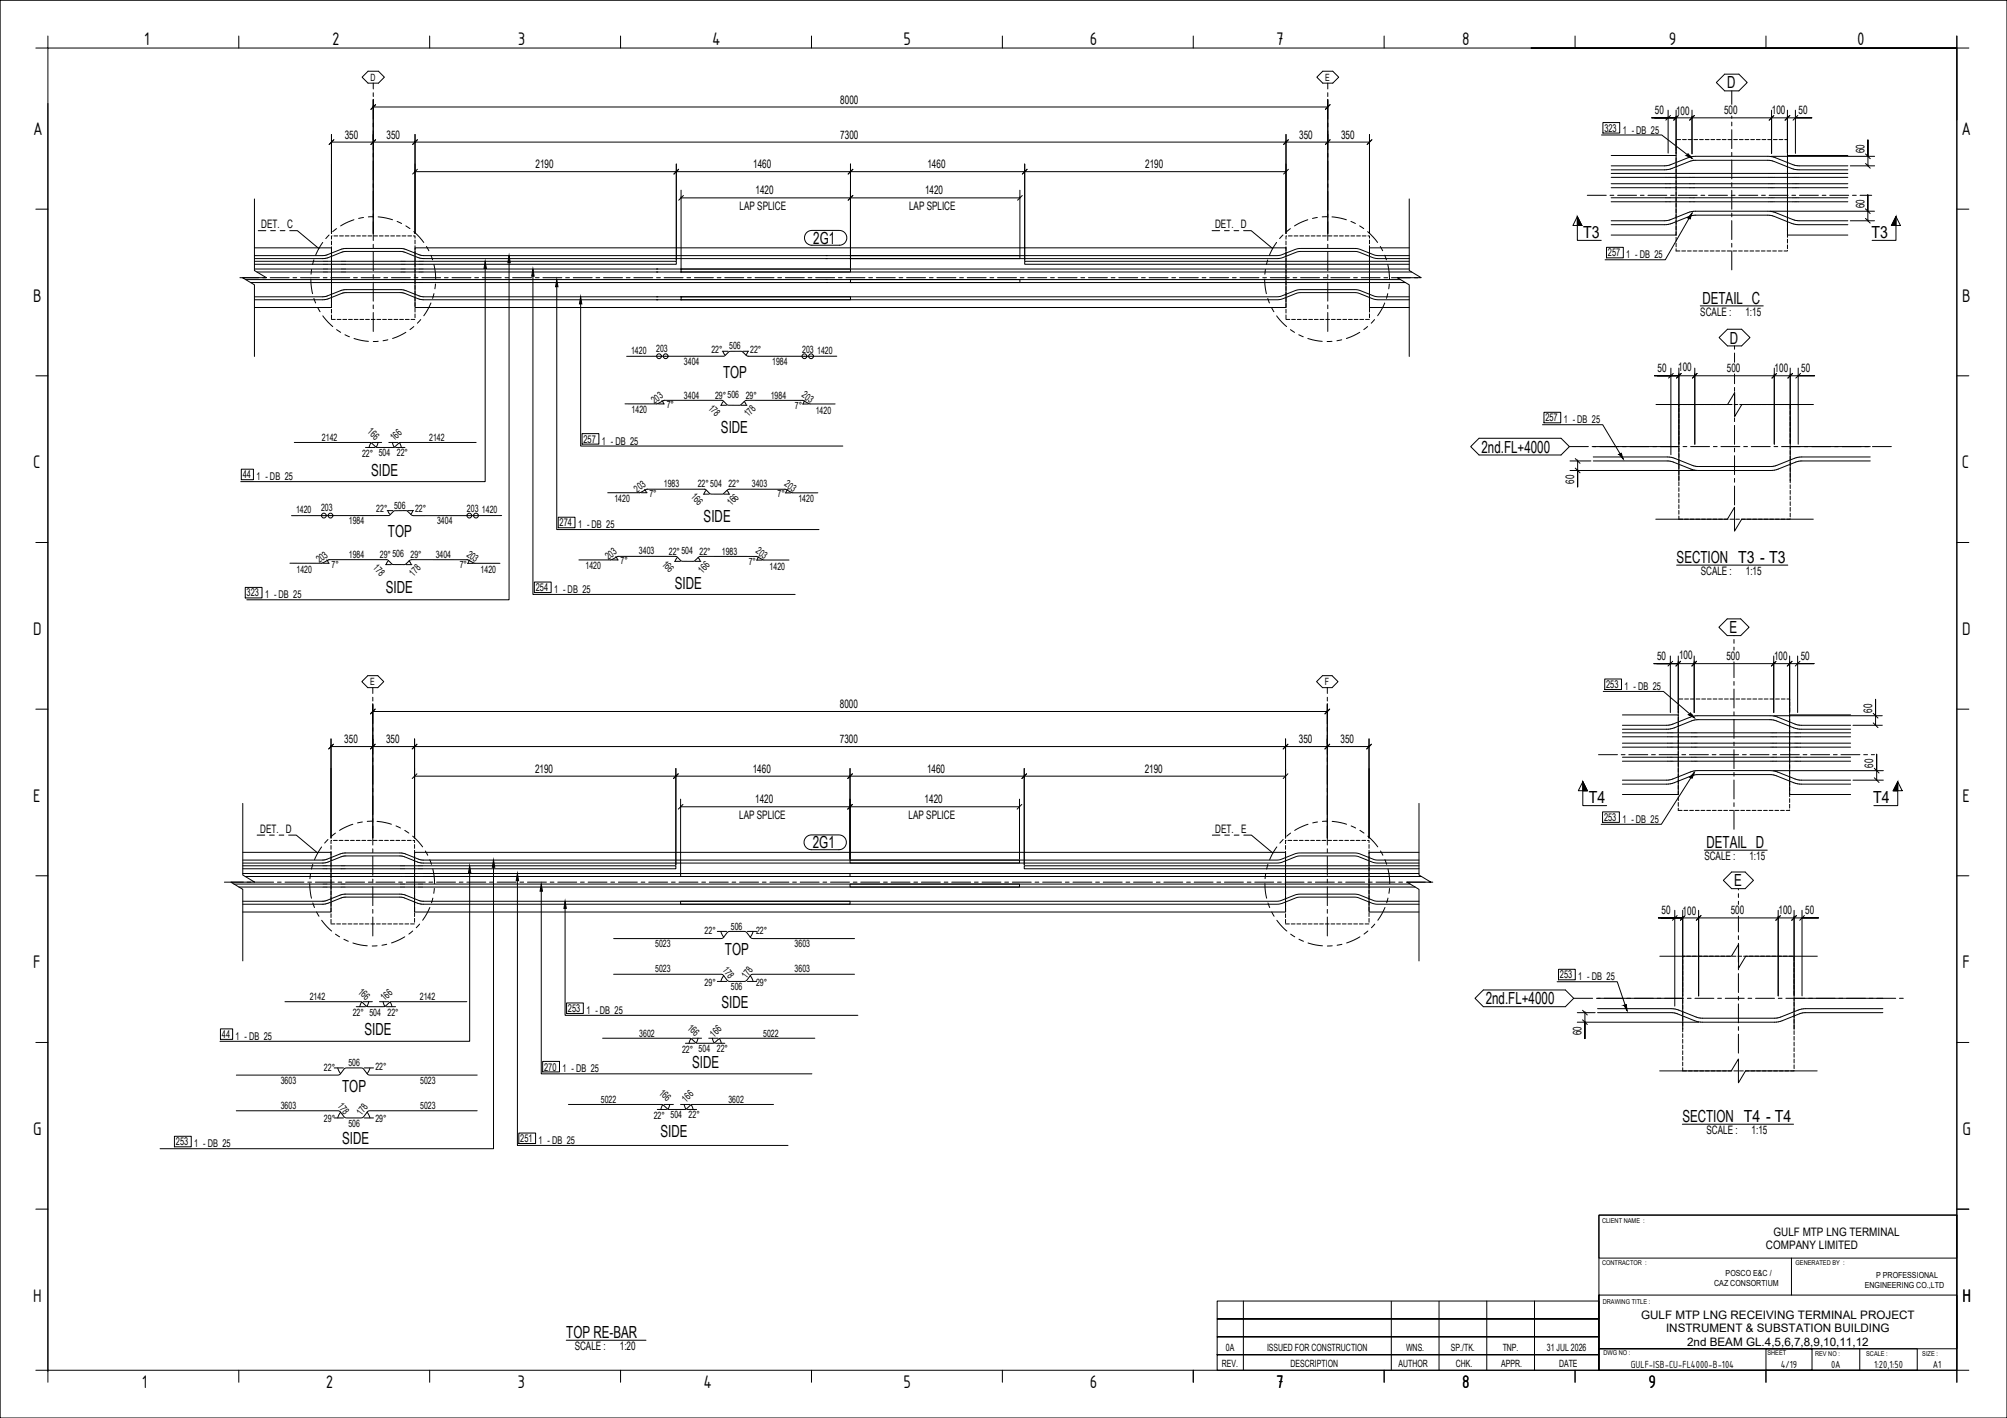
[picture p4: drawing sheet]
<svg xmlns="http://www.w3.org/2000/svg" width="841mm" height="594mm" viewBox="0 0 841 594" stroke-linecap="round" stroke-linejoin="round" font-family="sans-serif">
<defs><g id="words">
<g font-size="8.2">
<text x="60.4" y="18.9">1</text>
<text x="139.2" y="18.9">2</text>
<text x="217" y="18.9">3</text>
<text x="298.4" y="18.9">4</text>
<text x="378.6" y="18.9">5</text>
<text x="456.7" y="18.9">6</text>
<text x="534.7" y="18.9">7</text>
<text x="612.8" y="18.9">8</text>
<text x="699.3" y="18.9">9</text>
<text x="778.2" y="18.9">0</text>
<text x="13.9" y="56.6">A</text>
<text x="821.9" y="56.6">A</text>
<text x="13.9" y="126.4">B</text>
<text x="822.2" y="126.4">B</text>
<text x="13.9" y="196.2">C</text>
<text x="822" y="196.2">C</text>
<text x="13.9" y="266">D</text>
<text x="822.2" y="266">D</text>
<text x="13.9" y="335.9">E</text>
<text x="822.3" y="335.9">E</text>
<text x="13.9" y="405.7">F</text>
<text x="822.3" y="405.7">F</text>
<text x="13.9" y="475.5">G</text>
<text x="822.3" y="475.5">G</text>
<text x="13.9" y="545.3">H</text>
<text x="822.3" y="545.3">H</text>
<text x="59.5" y="581.5">1</text>
<text x="136.5" y="581.5">2</text>
<text x="216.8" y="581.5">3</text>
<text x="294.8" y="581.5">4</text>
<text x="378.6" y="581.5">5</text>
<text x="456.7" y="581.5">6</text>
<text x="534.7" y="581.6">7</text>
<text x="612.8" y="581.5">8</text>
<text x="690.8" y="581.5">9</text>
</g>
<g font-size="7">
<text x="723.7" y="37.1">D</text>
<text x="663.5" y="99.7">T3</text>
<text x="784.2" y="99.7">T3</text>
<text x="340.8" y="102.1">2G1</text>
<text x="713.4" y="127.4">DETAIL C</text>
<text x="724.9" y="143.9">D</text>
<text x="303" y="158.3">TOP</text>
<text x="302.1" y="181.5">SIDE</text>
<text x="620.8" y="189.6">2nd.FL+4000</text>
<text x="155.5" y="199.6">SIDE</text>
<text x="294.9" y="218.7">SIDE</text>
<text x="162.6" y="225.1">TOP</text>
<text x="702.6" y="236">SECTION T3 - T3</text>
<text x="161.7" y="248.2">SIDE</text>
<text x="282.8" y="246.9">SIDE</text>
<text x="724.8" y="265.3">E</text>
<text x="665.8" y="336.5">T4</text>
<text x="785" y="336.5">T4</text>
<text x="340.6" y="355.4">2G1</text>
<text x="715.1" y="355.4">DETAIL D</text>
<text x="726.7" y="371.3">E</text>
<text x="303.8" y="400.1">TOP</text>
<text x="302.4" y="422.2">SIDE</text>
<text x="622.6" y="420.7">2nd.FL+4000</text>
<text x="152.7" y="433.4">SIDE</text>
<text x="290.1" y="447.6">SIDE</text>
<text x="143.4" y="457.3">TOP</text>
<text x="705" y="470.3">SECTION T4 - T4</text>
<text x="143.4" y="479.4">SIDE</text>
<text x="276.8" y="476.4">SIDE</text>
<text x="237.3" y="560.8">TOP RE-BAR</text>
</g>
<g font-size="4.9">
<text x="352.1" y="43.4">8000</text>
<text x="693.4" y="47.9">50</text>
<text x="702.3" y="48">100</text>
<text x="722.5" y="47.9">500</text>
<text x="742.5" y="47.9">100</text>
<text x="753.7" y="47.9">50</text>
<text x="144.5" y="58.1">350</text>
<text x="162" y="58.1">350</text>
<text x="352.1" y="58.1">7300</text>
<text x="544.4" y="58.1">350</text>
<text x="561.9" y="58.1">350</text>
<text x="781.3" y="64.2" transform="rotate(-90 781.3 64.2)">60</text>
<text x="224.4" y="70.5">2190</text>
<text x="315.6" y="70.5">1460</text>
<text x="388.6" y="70.5">1460</text>
<text x="479.9" y="70.5">2190</text>
<text x="316.6" y="81.4">1420</text>
<text x="387.6" y="81.4">1420</text>
<text x="310" y="88.2">LAP SPLICE</text>
<text x="380.9" y="88.2">LAP SPLICE</text>
<text x="781.2" y="87.2" transform="rotate(-90 781.2 87.2)">60</text>
<text x="109.5" y="95.6">DET. C</text>
<text x="509.2" y="95.6">DET. D</text>
<text x="712.5" y="132.4">SCALE :</text>
<text x="731.4" y="132.4">1:15</text>
<text x="694.6" y="156">50</text>
<text x="703.3" y="155.6">100</text>
<text x="723.7" y="156">500</text>
<text x="743.7" y="156">100</text>
<text x="754.8" y="156">50</text>
<text x="659.6" y="202.7" transform="rotate(-90 659.6 202.7)">60</text>
<text x="712.7" y="241">SCALE :</text>
<text x="731.6" y="241">1:15</text>
<text x="694.4" y="276.6">50</text>
<text x="703.6" y="276.2">100</text>
<text x="723.4" y="276.6">500</text>
<text x="743.4" y="276.6">100</text>
<text x="754.6" y="276.6">50</text>
<text x="351.9" y="296.6">8000</text>
<text x="784.5" y="298.5" transform="rotate(-90 784.5 298.5)">60</text>
<text x="144.3" y="311.3">350</text>
<text x="161.8" y="311.3">350</text>
<text x="351.9" y="311.3">7300</text>
<text x="544.3" y="311.3">350</text>
<text x="561.7" y="311.3">350</text>
<text x="224.2" y="323.7">2190</text>
<text x="315.5" y="323.7">1460</text>
<text x="388.5" y="323.7">1460</text>
<text x="479.7" y="323.7">2190</text>
<text x="785" y="321.6" transform="rotate(-90 785 321.6)">60</text>
<text x="316.4" y="336.5">1420</text>
<text x="387.5" y="336.5">1420</text>
<text x="309.8" y="343.3">LAP SPLICE</text>
<text x="380.8" y="343.3">LAP SPLICE</text>
<text x="109" y="348.9">DET. D</text>
<text x="509.3" y="348.9">DET. E</text>
<text x="714.2" y="360.4">SCALE :</text>
<text x="733.1" y="360.4">1:15</text>
<text x="696.2" y="383.1">50</text>
<text x="705.1" y="383.2">100</text>
<text x="725.3" y="383.1">500</text>
<text x="745.3" y="383.1">100</text>
<text x="756.4" y="383.1">50</text>
<text x="662.7" y="433.8" transform="rotate(-90 662.7 433.8)">60</text>
<text x="715.1" y="475.2">SCALE :</text>
<text x="734" y="475.2">1:15</text>
<text x="743.2" y="517.7">GULF MTP LNG TERMINAL</text>
<text x="740" y="523.4">COMPANY LIMITED</text>
<text x="687.7" y="552.5">GULF MTP LNG RECEIVING TERMINAL PROJECT</text>
<text x="698.1" y="558.2">INSTRUMENT &amp; SUBSTATION BUILDING</text>
<text x="707" y="563.8">2nd BEAM GL.4,5,6,7,8,9,10,11,12</text>
<text x="240.8" y="565.8">SCALE :</text>
<text x="259.7" y="565.8">1:20</text>
</g>
<g font-size="4.7">
<text x="683.4" y="573.1">GULF-ISB-CU-FL4000-B-104</text>
<text x="746.2" y="573.1">4/19</text>
<text x="767.3" y="573.1">0A</text>
<text x="785.3" y="573.1">1:20,1:50</text>
<text x="809.9" y="573.1">A1</text>
</g>
<g font-size="4.5">
<text x="672.3" y="55.2">323</text>
<text x="680" y="56">1 - DB 25</text>
<text x="673.8" y="107.4">257</text>
<text x="681.5" y="108.2">1 - DB 25</text>
<text x="647.6" y="176.5">257</text>
<text x="655.3" y="177.3">1 - DB 25</text>
<text x="244.5" y="185.5">257</text>
<text x="252.2" y="186.3">1 - DB 25</text>
<text x="101.7" y="200.4">44</text>
<text x="107.5" y="201.2">1 - DB 25</text>
<text x="234.5" y="220.5">274</text>
<text x="242.2" y="221.3">1 - DB 25</text>
<text x="103.4" y="249.9">323</text>
<text x="111.1" y="250.7">1 - DB 25</text>
<text x="224.5" y="247.6">254</text>
<text x="232.2" y="248.4">1 - DB 25</text>
<text x="673" y="288.3">253</text>
<text x="680.7" y="289.1">1 - DB 25</text>
<text x="672.2" y="344">253</text>
<text x="679.8" y="344.8">1 - DB 25</text>
<text x="653.7" y="409.9">253</text>
<text x="661.4" y="410.7">1 - DB 25</text>
<text x="238" y="424">253</text>
<text x="245.7" y="424.8">1 - DB 25</text>
<text x="93" y="434.9">44</text>
<text x="98.7" y="435.7">1 - DB 25</text>
<text x="228" y="448.5">270</text>
<text x="235.7" y="449.3">1 - DB 25</text>
<text x="73.7" y="479.9">253</text>
<text x="218" y="478.5">251</text>
<text x="225.7" y="479.3">1 - DB 25</text>
<text x="81.4" y="480.7">1 - DB 25</text>
</g>
<g font-size="4.2">
<text x="155.2" y="33.8">D</text>
<text x="555.3" y="33.8">E</text>
<text x="264.5" y="148.3">1420</text>
<text x="275" y="147.4">203</text>
<text x="298.1" y="147.9">22°</text>
<text x="305.6" y="146.4">506</text>
<text x="314.4" y="147.9">22°</text>
<text x="336.1" y="147.8">203</text>
<text x="342.4" y="148.2">1420</text>
<text x="286.6" y="152.9">3404</text>
<text x="323.6" y="152.9">1984</text>
<text x="286.6" y="167.1">3404</text>
<text x="299.6" y="167">29°506</text>
<text x="312.5" y="167">29°</text>
<text x="323" y="167.1">1984</text>
<text x="335.7" y="166.1" transform="rotate(36 335.7 166.1)">203</text>
<text x="264.7" y="173.2">1420</text>
<text x="274.3" y="169.2" transform="rotate(-37 274.3 169.2)">203</text>
<text x="279.4" y="171.1">7°</text>
<text x="296.6" y="171.2" transform="rotate(47 296.6 171.2)">178</text>
<text x="333.1" y="171.1">7°</text>
<text x="341.8" y="173.2">1420</text>
<text x="313.7" y="174.9" transform="rotate(-47 313.7 174.9)">178</text>
<text x="134.9" y="184.7">2142</text>
<text x="153.8" y="181.2" transform="rotate(43 153.8 181.2)">166</text>
<text x="165.1" y="184.9" transform="rotate(-43 165.1 184.9)">166</text>
<text x="179.8" y="184.7">2142</text>
<text x="151.7" y="191.5">22° 504</text>
<text x="166.3" y="191.2">22°</text>
<text x="315.1" y="203.9">3403</text>
<text x="328.5" y="203.3" transform="rotate(36 328.5 203.3)">203</text>
<text x="267" y="206.5" transform="rotate(-37 267 206.5)">203</text>
<text x="272.1" y="208.3">7°</text>
<text x="278.2" y="204.2">1983</text>
<text x="289.3" y="208.4" transform="rotate(47 289.3 208.4)">166</text>
<text x="292.4" y="204.2">22°504</text>
<text x="305.2" y="204.2">22°</text>
<text x="325.8" y="208.4">7°</text>
<text x="124" y="215">1420</text>
<text x="134.5" y="214.2">203</text>
<text x="157.7" y="214.7">22°</text>
<text x="165.1" y="213.1">506</text>
<text x="174" y="214.6">22°</text>
<text x="195.7" y="214.5">203</text>
<text x="202" y="215">1420</text>
<text x="257.5" y="210.4">1420</text>
<text x="306.5" y="212.1" transform="rotate(-47 306.5 212.1)">166</text>
<text x="334.6" y="210.5">1420</text>
<text x="146.2" y="219.7">1984</text>
<text x="183.2" y="219.7">3404</text>
<text x="146.2" y="233.9">1984</text>
<text x="159.2" y="233.8">29°506</text>
<text x="172" y="233.8">29°</text>
<text x="182.6" y="233.9">3404</text>
<text x="195.3" y="232.8" transform="rotate(36 195.3 232.8)">203</text>
<text x="267.7" y="232">3403</text>
<text x="280.3" y="232.4">22°504</text>
<text x="293.1" y="232.4">22°</text>
<text x="302.5" y="232.4">1983</text>
<text x="316.4" y="231.5" transform="rotate(36 316.4 231.5)">203</text>
<text x="124.3" y="240">1420</text>
<text x="133.8" y="236" transform="rotate(-37 133.8 236)">203</text>
<text x="139" y="237.9">7°</text>
<text x="156.1" y="237.9" transform="rotate(47 156.1 237.9)">178</text>
<text x="192.6" y="237.9">7°</text>
<text x="245.4" y="238.6">1420</text>
<text x="254.9" y="234.6" transform="rotate(-37 254.9 234.6)">203</text>
<text x="260.1" y="236.5">7°</text>
<text x="277.2" y="236.6" transform="rotate(47 277.2 236.6)">166</text>
<text x="313.8" y="236.5">7°</text>
<text x="322.5" y="238.6">1420</text>
<text x="173.3" y="241.7" transform="rotate(-47 173.3 241.7)">178</text>
<text x="201.4" y="240">1420</text>
<text x="294.4" y="240.3" transform="rotate(-47 294.4 240.3)">166</text>
<text x="155.1" y="287.1">E</text>
<text x="555.2" y="287.1">F</text>
<text x="306.3" y="389.5">506</text>
<text x="295.3" y="391.3">22°</text>
<text x="316.8" y="391.3">22°</text>
<text x="274.6" y="396.9">5023</text>
<text x="333" y="396.9">3603</text>
<text x="274.6" y="407.4">5023</text>
<text x="302.6" y="406.5" transform="rotate(53 302.6 406.5)">178</text>
<text x="333" y="407.4">3603</text>
<text x="295.3" y="413.1">29°</text>
<text x="312.8" y="410" transform="rotate(-53 312.8 410)">178</text>
<text x="316.8" y="413">29°</text>
<text x="129.8" y="419">2142</text>
<text x="149.8" y="415.8" transform="rotate(43 149.8 415.8)">166</text>
<text x="161.2" y="419.6" transform="rotate(-43 161.2 419.6)">166</text>
<text x="175.9" y="419">2142</text>
<text x="306.3" y="414.8">506</text>
<text x="147.8" y="425.8">22° 504</text>
<text x="162.4" y="425.5">22°</text>
<text x="287.8" y="431" transform="rotate(43 287.8 431)">166</text>
<text x="267.9" y="434.3">3602</text>
<text x="299.2" y="434.8" transform="rotate(-43 299.2 434.8)">166</text>
<text x="319.8" y="434.3">5022</text>
<text x="285.8" y="441.1">22° 504</text>
<text x="300.4" y="440.8">22°</text>
<text x="135.8" y="448.5">22°</text>
<text x="146" y="446.7">506</text>
<text x="157.3" y="448.5">22°</text>
<text x="117.7" y="454.1">3603</text>
<text x="176.1" y="454.1">5023</text>
<text x="251.8" y="462">5022</text>
<text x="276" y="458.3" transform="rotate(43 276 458.3)">166</text>
<text x="287.3" y="462" transform="rotate(-43 287.3 462)">166</text>
<text x="305.3" y="462">3602</text>
<text x="117.7" y="464.6">3603</text>
<text x="141.3" y="463.2" transform="rotate(53 141.3 463.2)">178</text>
<text x="151.5" y="467.7" transform="rotate(-53 151.5 467.7)">178</text>
<text x="176.1" y="464.6">5023</text>
<text x="135.8" y="470.2">29°</text>
<text x="146" y="472">506</text>
<text x="157.3" y="470.3">29°</text>
<text x="274" y="468.8">22° 504</text>
<text x="288.6" y="468.5">22°</text>
<text x="513.7" y="566.1">0A</text>
<text x="530.9" y="566.1">ISSUED FOR CONSTRUCTION</text>
<text x="589.2" y="566.1">WNS.</text>
<text x="608" y="566.1">SP./TK.</text>
<text x="629.7" y="566.1">TNP.</text>
<text x="648.2" y="566.1">31 JUL 2026</text>
<text x="512" y="572.6">REV.</text>
<text x="540.8" y="572.6">DESCRIPTION</text>
<text x="586" y="572.6">AUTHOR</text>
<text x="610" y="572.6">CHK.</text>
<text x="629" y="572.6">APPR.</text>
<text x="653.3" y="572.6">DATE</text>
</g>
<g font-size="3.5">
<text x="718.3" y="538.8">CAZ CONSORTIUM</text>
<text x="723.1" y="534.8">POSCO E&amp;C /</text>
<text x="781.4" y="539.5">ENGINEERING CO.,LTD</text>
<text x="786.2" y="535.5">P PROFESSIONAL</text>
</g>
<g font-size="2.8">
<text x="671.3" y="512.4">CLIENT NAME :</text>
<text x="671.3" y="530">CONTRACTOR :</text>
<text x="752.4" y="530">GENERATED BY :</text>
<text x="671.6" y="546.4">DRAWING TITLE :</text>
<text x="671.9" y="567.9">DWG NO :</text>
<text x="740.6" y="567.6">SHEET</text>
<text x="760.6" y="568">REV NO :</text>
<text x="782" y="568.1">SCALE :</text>
<text x="805.5" y="568.3">SIZE :</text>
</g>
</g></defs>
<!-- layer: S-GRID -->
<g fill="none" stroke="#000" stroke-width=".42">
<path d="M151.7 32.3l2.5-2.5h4.4l2.5 2.5-2.5 2.5h-4.4zM156.4 34.8v2.5M156.4 38.9v1.5M551.8 32.3l2.5-2.5h4.2l2.5 2.5-2.5 2.5h-4.2zM556.4 34.8v2.5M556.4 38.9v1.5M722.7 31.1h6l3.5 3.5-3.5 3.5h-6l-3.5-3.5zM725.7 38.1v5.6M156.4 42v8M156.4 51.6v1.5M156.4 54.7v8M556.4 42v8"/>
<path d="M556.4 51.6v1.5M556.4 54.7v8M725.7 48.6v1M725.7 51.2v1.5M725.7 54.3v8M156.4 64.3v1.5M156.4 67.4v8M156.4 77v1.5M556.4 64.3v1.5M556.4 67.4v8M556.4 77v1.5M725.7 63.9v1.5"/>
<path d="M725.7 67v8M725.7 76.6v1.5M725.7 79.7v8M156.4 80.1v8M156.4 89.7v1.5M156.4 92.8v8M556.4 80.1v8M556.4 89.7v1.5M556.4 92.8v8M665.1 81.8h8M674.7 81.8h1.6M677.8 81.8h8"/>
<path d="M687.4 81.8h1.6M690.5 81.8h8M700.1 81.8h1.6M703.2 81.8h8M712.8 81.8h1.6M715.9 81.8h8M725.5 81.8h1.6M725.7 89.3v1.5M725.7 92.4v8M728.6 81.8h8M738.2 81.8h1.6M741.3 81.8h8"/>
<path d="M750.9 81.8h1.6M754 81.8h8M763.6 81.8h1.6M766.7 81.8h8M776.3 81.8h1.6M779.4 81.8h4.9M100.5 116.3h8M110.1 116.3h1.5M113.2 116.3h8M122.8 116.3h1.5M125.9 116.3h8M135.5 116.3h1.5"/>
<path d="M138.6 116.3h8M148.2 116.3h1.5M151.3 116.3h8M156.4 102.4v1.5M156.4 105.5v8M156.4 115.1v1.5M156.4 118.2v8M160.9 116.3h1.5M164 116.3h7.9M173.5 116.3h1.6M176.7 116.3h7.9M186.2 116.3h1.6"/>
<path d="M189.4 116.3h7.9M198.9 116.3h1.6M202.1 116.3h7.9M211.6 116.3h1.6M214.8 116.3h7.9M224.3 116.3h1.6M227.5 116.3h7.9M237 116.3h1.6M240.2 116.3h7.9M249.7 116.3h1.6M252.9 116.3h7.9M262.4 116.3h1.6"/>
<path d="M265.6 116.3h7.9M275.1 116.3h1.6M278.3 116.3h7.9M287.8 116.3h1.6M291 116.3h7.9M300.5 116.3h1.6M303.7 116.3h7.9M313.2 116.3h1.6M316.4 116.3h7.9M325.9 116.3h1.6M329.1 116.3h7.9M338.6 116.3h1.6"/>
<path d="M341.8 116.3h7.9M351.3 116.3h1.6M354.5 116.3h7.9M364 116.3h1.6M367.2 116.3h7.9M376.7 116.3h1.6M379.9 116.3h7.9M389.4 116.3h1.6M392.6 116.3h7.9M402.1 116.3h1.6M405.3 116.3h7.9M414.8 116.3h1.6"/>
<path d="M418 116.3h7.9M427.5 116.3h1.6M430.7 116.3h7.9M440.2 116.3h1.6M443.4 116.3h7.9M452.9 116.3h1.6M456.1 116.3h7.9M465.6 116.3h1.6M468.8 116.3h7.9M478.3 116.3h1.6M481.5 116.3h7.9M491 116.3h1.6"/>
<path d="M494.2 116.3h7.9M503.7 116.3h1.6M506.9 116.3h7.9M516.4 116.3h1.6M519.6 116.3h7.9M529.1 116.3h1.6M532.3 116.3h7.9M541.8 116.3h1.6M545 116.3h7.9M554.5 116.3h1.6M556.4 102.4v1.5M556.4 105.5v8"/>
<path d="M556.4 115.1v1.5M556.4 118.2v8M557.7 116.3h7.9M567.2 116.3h1.6M570.4 116.3h7.9M579.9 116.3h1.6M583.1 116.3h7.9M592.6 116.3h1.6M725.7 102v1.5M725.7 105.1v8M156.4 127.8v1.5M156.4 130.9v8"/>
<path d="M556.4 127.8v1.5M556.4 130.9v8M720.4 141.4l3.5-3.5h5.9l3.5 3.5-3.5 3.5h-5.9zM726.8 144.9v1.4M726.8 147.9v3.9M726.8 156.7v4.1M726.8 162.3v1.6M726.8 165.5v8M726.8 175v1.6M726.8 178.2v8M616.3 187.1l3.5-3.5h34.3l3.6 3.5-3.6 3.5h-34.3zM657.7 187.1h7.9"/>
<path d="M667.2 187.1h1.6M670.4 187.1h7.9M679.9 187.1h1.6M683.1 187.1h7.9M692.6 187.1h1.6M695.8 187.1h7.9M705.3 187.1h1.6M708.5 187.1h7.9M718 187.1h1.6M721.2 187.1h7.9M726.8 187.7v1.6M726.8 190.9v8"/>
<path d="M730.7 187.1h1.6M733.9 187.1h7.9M743.4 187.1h1.6M746.6 187.1h7.9M756.1 187.1h1.5M759.2 187.1h8M768.8 187.1h1.5M771.9 187.1h8M781.5 187.1h1.5M784.6 187.1h8M726.8 200.4v1.6M726.8 203.6v8"/>
<path d="M723.8 259.3h5.6l3.5 3.5-3.5 3.5h-5.6l-3.5-3.5zM726.6 266.3h.1M726.6 267.9v1.6M726.6 271.1v1.3M726.6 277.3v6.6M151.6 285.6l2.5-2.5h4.2l2.5 2.5-2.5 2.5h-4.2zM156.2 288.1v2.4M156.2 292.1v1.6M156.2 295.3v7.9M551.7 285.6l2.5-2.5h4l2.5 2.5-2.5 2.5h-4zM556.2 288.1v2.4M556.2 292.1v1.6"/>
<path d="M556.2 295.3v7.9M726.6 285.5v1.6M726.6 288.7v7.9M726.6 298.2v1.6M156.2 304.8v1.6M156.2 308v7.9M156.2 317.5v1.6M556.2 304.8v1.6M556.2 308v7.9M556.2 317.5v1.6M669.8 316.2h8M679.4 316.2h1.6"/>
<path d="M682.5 316.2h8M692.1 316.2h1.6M695.2 316.2h8M704.8 316.2h1.6M707.9 316.2h8M717.5 316.2h1.6M720.6 316.2h8M726.6 301.4v7.9M726.6 310.9v1.6M726.6 314.1v7.9M730.2 316.2h1.6M733.3 316.2h8"/>
<path d="M742.9 316.2h1.6M746 316.2h8M755.6 316.2h1.6M758.7 316.2h8M768.3 316.2h1.6M771.4 316.2h8M781 316.2h1.6M784.1 316.2h1.4M156.2 320.7v7.9M156.2 330.2v1.6M156.2 333.4v7.9M556.2 320.7v7.9"/>
<path d="M556.2 330.2v1.6M556.2 333.4v7.9M726.6 323.6v1.6M726.6 326.8v7.9M726.6 336.3v1.6M726.6 339.5v7.9M156.2 342.9v1.6M156.2 346.1v7.9M156.2 355.6v1.6M156.2 358.8v7.9M556.2 342.9v1.6M556.2 346.1v7.9"/>
<path d="M556.2 355.6v1.6M556.2 358.8v7.9M94 369.6h8M103.6 369.6h1.5M106.7 369.6h8M116.3 369.6h1.5M119.4 369.6h8M129 369.6h1.5M132.1 369.6h8M141.7 369.6h1.5M144.8 369.6h8M154.4 369.6h1.5"/>
<path d="M156.2 368.3v1.6M156.2 371.5v7.9M157.5 369.6h8M167.1 369.6h1.5M170.2 369.6h8M179.8 369.6h1.5M182.9 369.6h8M192.5 369.6h1.5M195.6 369.6h8M205.2 369.6h1.5M208.3 369.6h8M217.9 369.6h1.5"/>
<path d="M221 369.6h8M230.6 369.6h1.5M233.7 369.6h8M243.3 369.6h1.5M246.4 369.6h8M256 369.6h1.5M259.1 369.6h8M268.7 369.6h1.5M271.8 369.6h8M281.4 369.6h1.5M284.5 369.6h8M294.1 369.6h1.5"/>
<path d="M297.2 369.6h8M306.8 369.6h1.5M309.9 369.6h8M319.5 369.6h1.5M322.6 369.6h8M332.2 369.6h1.5M335.3 369.6h8M344.9 369.6h1.5M348 369.6h8M357.6 369.6h1.5M360.7 369.6h7.9M370.2 369.6h1.6"/>
<path d="M373.4 369.6h7.9M382.9 369.6h1.6M386.1 369.6h7.9M395.6 369.6h1.6M398.8 369.6h7.9M408.3 369.6h1.6M411.5 369.6h7.9M421 369.6h1.6M424.2 369.6h7.9M433.7 369.6h1.6M436.9 369.6h7.9M446.4 369.6h1.6"/>
<path d="M449.6 369.6h7.9M459.1 369.6h1.6M462.3 369.6h7.9M471.8 369.6h1.6M475 369.6h7.9M484.5 369.6h1.6M487.7 369.6h7.9M497.2 369.6h1.6M500.4 369.6h7.9M509.9 369.6h1.6M513.1 369.6h7.9M522.6 369.6h1.6"/>
<path d="M525.8 369.6h7.9M535.3 369.6h1.6M538.5 369.6h7.9M548 369.6h1.6M551.2 369.6h7.9M556.2 368.3v1.6M556.2 371.5v7.9M560.7 369.6h1.6M563.9 369.6h7.9M573.4 369.6h1.6M576.6 369.6h7.9M586.1 369.6h1.6"/>
<path d="M589.3 369.6h7.9M598.8 369.6h1.6M722.2 368.8l3.4-3.5h5.7l3.5 3.5-3.5 3.5h-5.7zM728.5 372.3v.5M728.5 374.4v1.6M728.5 377.6v1.3M156.2 381v1.6M156.2 384.2v7.9M556.2 381v1.6M556.2 384.2v7.9M728.5 383.8v6.6M728.5 392v1.6"/>
<path d="M728.5 395.2v7.9M618.1 418.2l3.5-3.4h34.4l3.5 3.4-3.5 3.6h-34.4zM659.5 418.2h7.9M669 418.2h1.6M672.2 418.2h7.9M681.7 418.2h1.6M684.9 418.2h7.9M694.4 418.2h1.6M697.6 418.2h7.9M707.1 418.2h1.6M710.3 418.2h7.9M719.8 418.2h1.6"/>
<path d="M723 418.2h7.9M728.5 404.7v1.6M728.5 407.9v7.9M728.5 417.4v1.6M732.5 418.2h1.6M735.7 418.2h7.9M745.2 418.2h1.6M748.4 418.2h7.9M757.9 418.2h1.6M761.1 418.2h7.9M770.6 418.2h1.6M773.8 418.2h7.9"/>
<path d="M783.3 418.2h1.6M786.5 418.2h7.9M796 418.2h1.6M728.5 420.6v7.9M728.5 430.1v1.6M728.5 433.3v7.9"/>
</g>
<!-- layer: Part -->
<g fill="none" stroke="#000" stroke-width=".42">
<path d="M675.2 65.1h27.2v33.4h-27.2M774.3 65.1h-25.3v33.4h25.3M106.6 83.3v30l5 3h-10l5 3v30M590.5 83.3v30l5.1 3h-10.1l5 3v30M106.6 103.8h32.3v25h-32.3M173.9 103.8h365v25h-365zM590.5 103.8h-16.6v25h16.6M693.9 169.5h30l3-5v10l3-5h30M667.6 187.1h35.9v14.4M783.7 187.1h-33.5v14.4M693.9 217.5h29.9l3-5v10l3.1-5h29.9M679.9 299.5h23.4v33.4h-23.4"/>
<path d="M775.5 299.5h-25.6v33.4h25.6M101.7 336.6v30l5 3h-10l5 3v30M594.6 336.6v30l5 3h-10l5 3v30M101.7 357.1h37v25h-37M173.7 357.1h365v25h-365zM594.6 357.1h-20.9v25h20.9M669.4 418.2h35.7v13M695.5 400.6h30l3-5v10l3-5h30M789 418.2h-37.2v13M695.5 448.7h30l3-5v10l3-5h30"/>
</g>
<!-- layer: ReinforcingBar -->
<g fill="none" stroke="#000" stroke-width=".42">
<path d="M675.2 69.5l23-.1 1.9-.4 8-3.2 2.5-.3h31l1.7 .3 8 3.2 1.9 .4 21.1 .1M675.2 71.2l23.1-.1 2.3-.5 8-3.2 2-.2h30.9l1.9 .4 8.1 3.2 1.6 .3 21.2 .1M675.2 77h99.1M675.2 78.6h99.1M675.2 72.7h99.1M675.2 74.3h99.1M675.2 92.5l23-.1 1.9-.4 8-3.2 2.5-.3h31l1.7 .3 8 3.2 1.9 .4 21.1 .1M675.2 94.1h23.1l2.3-.5 8-3.2 2-.3 30.9 .1 1.9 .4 7.3 3 2.4 .5h21.2M675.2 82.9h99.1M675.2 84.5h99.1M103 117.1h324.4v1.3h-322.4M106.6 107.1h28.6l1.5-.2 6.5-2.6 1.8-.2h23.4l7.7 2.8 1.5 .2h249.8v1.2h-249.8l-1.9-.2-7.4-2.7-23.2-.1-2 .4-5.5 2.2-1.7 .4h-29.3"/>
<path d="M106.6 112.7h249.8v1.3h-248.7M106.6 109.5h176.8v1.2h-176.8M586.9 117.1h-230.5v1.3h232.5M590.5 107.1l-14-.1-6.9-2.7-1.9-.2h-23.3l-7.7 2.8-1.5 .2h-178.8v1.2h178.8l1.8-.2 7.5-2.7 23.2-.1 2 .4 5.5 2.2 1.7 .4h13.6M590.5 112.7h-305.1v1.3h306.2M590.5 109.5h-161.1v1.2h161.1M106.6 124.3h28.6l1.5-.2 6.5-2.5 1.8-.3 23.4 .1 7.7 2.7 1.5 .2h178.8v1.3h-178.8l-1.9-.3-7.4-2.7h-23.2l-1.5 .2-6 2.4-1.7 .4h-29.3M590.5 124.3l-14-.1-6.9-2.6-1.9-.3-23.3 .1-7.7 2.7-1.5 .2h-249.8v1.3h249.8l1.8-.3 7.5-2.7h23.2l1.5 .2 6 2.4 1.7 .4h13.6M667.6 191.4l31.9 .1 2.3 .5 7.9 3.2 2 .2h31l1.9-.4 8-3.2 1.6-.3 29.5-.1M667.6 193.1h31.7l1.9 .5 8.1 3.2 2.4 .3h31.1l1.6-.3 8.1-3.2 1.9-.5h29.3M679.9 303.9l19.2-.1 1.9-.4 8-3.2 2.5-.3h31.1l1.6 .3 8 3.2 1.9 .4 21.4 .1M679.9 305.5h19.3l2.4-.6 7.9-3.1 2-.3 30.9 .1 1.9 .4 7.4 2.9 2.3 .6h21.5"/>
<path d="M679.9 311.4h95.6M679.9 313h95.6M679.9 317.2h95.6M679.9 318.9h95.6M679.9 307h95.6M679.9 308.7h95.6M679.9 326.8h19.2l1.9-.4 8-3.2 2.5-.4 31.1 .1 1.6 .3 8 3.2 1.9 .4h21.4M679.9 328.5h19.3l2.4-.6 7.9-3.1 2-.3h30.9l1.9 .5 8.1 3.2 1.6 .3h21.5M98.1 370.4h329.1v1.2h-327.1M101.7 377.6h33.9l7.5-2.8 1.8-.2h23.3l7.7 2.8 1.5 .2h178.8v1.2h-178.8l-2.4-.4-6.9-2.5-23.2-.1-1.5 .2-6 2.4-1.7 .4h-34M101.7 360.3h33.9l7.5-2.7 1.8-.3 23.3 .1 7.7 2.7 1.5 .2h249.8v1.3h-249.8l-1.9-.2-7.4-2.8h-23.2l-1.5 .2-6 2.4-1.7 .4h-34M101.7 366h254.5v1.2h-253.4"/>
<path d="M101.7 362.7h181.5v1.3h-181.5M590.9 370.4h-234.7v1.2h236.8M594.6 377.6h-17.8l-7.4-2.8-1.8-.2h-23.4l-7.7 2.8-1.5 .2h-249.8v1.2h249.9l2.3-.4 7-2.5 23.1-.1 1.5 .2 6 2.4 1.7 .4h17.9M594.6 366h-309.4v1.2h310.5M594.6 362.7h-165.4v1.3h165.4M594.6 360.3h-17.8l-7.4-2.7-1.8-.3-23.4 .1-7.7 2.7-1.5 .2h-178.8v1.3h178.9l1.8-.2 7.5-2.8h23.1l1.5 .2 6 2.4 1.7 .4h17.9M669.4 422.6h31.7l2.3 .6 8 3.1 2 .3 30.9-.1 1.9-.4 8-3.2 1.6-.3h33.2M669.4 424.3h31.5l1.9 .4 8.1 3.2 2.4 .4 31.1-.1 1.6-.3 8.1-3.2 1.9-.4h33"/>
</g>
<!-- layer: GraphicObject -->
<g fill="none" stroke="#000" stroke-width=".42">
<path d="M702.4 59v1.6M702.7 58.5h1.5M705 58.5h1.6M707.4 58.5h1.6M709.8 58.5h1.6M712.2 58.5h1.6M714.6 58.5h1.6M716.9 58.5h1.6M719.3 58.5h1.6M721.7 58.5h1.6M724.1 58.5h1.6M726.5 58.5h1.6"/>
<path d="M728.9 58.5h1.5M731.2 58.5h1.6M733.6 58.5h1.6M736 58.5h1.6M738.4 58.5h1.6M740.8 58.5h1.5M743.1 58.5h1.6M745.5 58.5h1.6M747.9 58.5h1.1v.4M749 59.7v1.6M702.4 61.4v1.5M702.4 63.7v1.6"/>
<path d="M702.4 66.1v1.6M702.4 68.5v1.6M702.4 70.9v1.6M702.4 73.3v1.6M702.4 75.6v1.6M702.4 78v1.6M749 62.1v1.6M749 64.5v1.6M749 66.9v1.6M749 69.3v1.6M749 71.6v1.6M749 74v1.6"/>
<path d="M749 76.4v1.6M749 78.8v1.6M139.1 98.8h-.2v1.4M139.9 98.8h1.6M142.3 98.8h1.6M144.7 98.8h1.6M147.1 98.8h1.6M149.4 98.8h1.6M151.8 98.8h1.6M154.2 98.8h1.6M156.6 98.8h1.6M159 98.8h1.6"/>
<path d="M161.4 98.8h1.5M163.7 98.8h1.6M166.1 98.8h1.6M168.5 98.8h1.6M170.9 98.8h1.6M173.3 98.8h.6v1M539.1 98.8h-.2v1.4M539.9 98.8h1.6M542.3 98.8h1.6M544.7 98.8h1.6M547.1 98.8h1.5M549.4 98.8h1.6"/>
<path d="M551.8 98.8h1.6M554.2 98.8h1.6M556.6 98.8h1.6M559 98.8h1.5M561.3 98.8h1.6M563.7 98.8h1.6M566.1 98.8h1.6M568.5 98.8h1.6M570.9 98.8h1.5M573.2 98.8h.7v1M702.4 80.4v1.6M702.4 82.8v1.6"/>
<path d="M702.4 85.2v1.6M702.4 87.6v1.5M702.4 89.9v1.6M702.4 92.3v1.6M702.4 94.7v1.6M702.4 97.1v1.6M702.4 99.5v1.5M749 81.2v1.6M749 83.6v1.5M749 85.9v1.6M749 88.3v1.6M749 90.7v1.6"/>
<path d="M749 93.1v1.6M749 95.5v1.5M749 97.8v1.6M138.9 101v1.6M138.9 103.4v1.6M138.9 105.8v1.6M138.9 108.1v1.6M138.9 110.5v1.6M138.9 112.9v1.6M138.9 115.3v1.6M138.9 117.7v1.5M173.9 100.6v1.6"/>
<path d="M173.9 102.9v1.6M173.9 105.3v1.6M173.9 107.7v1.6M173.9 110.1v1.6M173.9 112.5v1.6M173.9 114.9v1.6M173.9 117.2v1.6M173.9 119.6v1.6M538.9 101v1.6M538.9 103.4v1.6M538.9 105.8v1.6M538.9 108.1v1.6"/>
<path d="M538.9 110.5v1.6M538.9 112.9v1.6M538.9 115.3v1.6M538.9 117.7v1.5M573.9 100.6v1.6M573.9 102.9v1.6M573.9 105.3v1.6M573.9 107.7v1.6M573.9 110.1v1.6M573.9 112.5v1.6M573.9 114.9v1.6M573.9 117.2v1.6"/>
<path d="M573.9 119.6v1.6M702.4 104.2v.9h1.5M702.4 101.8v1.6M704.7 105.1h1.6M707.1 105.1h1.6M709.5 105.1h1.6M711.9 105.1h1.6M714.3 105.1h1.5M716.6 105.1h1.6M719 105.1h1.6M721.4 105.1h1.6M723.8 105.1h1.6"/>
<path d="M726.2 105.1h1.6M728.5 105.1h1.6M730.9 105.1h1.6M733.3 105.1h1.6M735.7 105.1h1.6M738.1 105.1h1.6M740.5 105.1h1.5M742.8 105.1h1.6M745.2 105.1h1.6M749 105l-1.4 .1M749 100.2v1.6M749 102.6v1.6"/>
<path d="M138.9 133.8h1.6M138.9 120.1v1.5M138.9 122.4v1.6M138.9 124.8v1.6M138.9 127.2v1.6M138.9 129.6v1.6M138.9 131.9v1.6M141.3 133.8h1.6M143.7 133.8h1.6M146.1 133.8h1.5M148.4 133.8h1.6M150.8 133.8h1.6"/>
<path d="M153.2 133.8h1.6M155.6 133.8h1.6M158 133.8h1.5M160.3 133.8h1.6M162.7 133.8h1.6M165.1 133.8h1.6M167.5 133.8h1.6M169.9 133.8h1.6M172.2 133.8h1.6M173.9 122v1.6M173.9 124.4v1.6M173.9 126.8v1.5"/>
<path d="M173.9 129.2v1.5M173.9 131.5v1.6M538.9 133.8h1.6M538.9 120.1v1.5M538.9 122.4v1.6M538.9 124.8v1.6M538.9 127.2v1.6M538.9 129.6v1.6M538.9 131.9v1.6M541.3 133.8h1.5M543.7 133.8h1.5M546 133.8h1.6"/>
<path d="M548.4 133.8h1.6M550.8 133.8h1.6M553.2 133.8h1.6M555.5 133.8h1.6M557.9 133.8h1.6M560.3 133.8h1.6M562.7 133.8h1.6M565.1 133.8h1.6M567.5 133.8h1.6M569.8 133.8h1.6M572.2 133.8h1.6M573.9 122v1.6"/>
<path d="M573.9 124.4v1.6M573.9 126.8v1.5M573.9 129.2v1.5M573.9 131.5v1.6M703.5 171v1.6M703.5 173.4v1.6M703.5 175.7v1.6M703.5 178.1v1.6M704.4 169.5h-.9v.7M705.2 169.5h1.6M707.6 169.5h1.6M710 169.5h1.5"/>
<path d="M712.4 169.5h1.5M714.7 169.5h1.6M717.1 169.5h1.6M719.5 169.5h1.6M721.9 169.5h1.6M724.2 169.5h1.6M726.6 169.5h1.6M729 169.5h1.6M731.4 169.5h1.6M733.8 169.5h1.6M736.2 169.5h1.6M738.5 169.5h1.6"/>
<path d="M740.9 169.5h1.6M743.3 169.5h1.6M745.7 169.5h1.6M748.1 169.5h1.5M750.2 169.7v1.6M750.2 172.1v1.6M750.2 174.5v1.6M750.2 176.9v1.6M750.2 179.3v1.6M703.5 180.5v1.6M703.5 182.9v1.6M703.5 185.3v1.6"/>
<path d="M703.5 187.7v1.5M703.5 190v1.6M703.5 192.4v1.6M703.5 194.8v1.6M703.5 197.2v1.6M703.5 199.6v1.5M750.2 181.6v1.6M750.2 184v1.6M750.2 186.4v1.6M750.2 188.8v1.6M750.2 191.2v1.6M750.2 193.6v1.5"/>
<path d="M750.2 195.9v1.6M750.2 198.3v1.6M703.5 216.2v1.3h1.6M703.5 201.9v1.6M703.5 204.3v1.6M703.5 206.7v1.6M703.5 209.1v1.6M703.5 211.5v1.6M703.5 213.8v1.6M705.9 217.5h1.6M708.3 217.5h1.6M710.7 217.5h1.5"/>
<path d="M713 217.5h1.6M715.4 217.5h1.6M717.8 217.5h1.6M720.2 217.5h1.6M722.6 217.5h1.6M724.9 217.5h1.6M727.3 217.5h1.6M729.7 217.5h1.6M732.1 217.5h1.6M734.5 217.5h1.6M736.9 217.5h1.5M739.2 217.5h1.6"/>
<path d="M741.6 217.5h1.6M744 217.5h1.6M746.4 217.5h1.6M750.2 217.4l-1.4 .1M750.2 200.7v1.6M750.2 203.1v1.6M750.2 205.5v1.5M750.2 207.8v1.6M750.2 210.2v1.6M750.2 212.6v1.6M750.2 215v1.6M703.3 293.3v1.6"/>
<path d="M703.3 295.7v1.6M703.3 298.1v1.6M703.6 292.9h1.6M706 292.9h1.5M708.3 292.9h1.6M710.7 292.9h1.6M713.1 292.9h1.6M715.5 292.9h1.6M717.9 292.9h1.6M720.2 292.9h1.6M722.6 292.9h1.6M725 292.9h1.6"/>
<path d="M727.4 292.9h1.6M729.8 292.9h1.6M732.2 292.9h1.5M734.5 292.9h1.6M736.9 292.9h1.6M739.3 292.9h1.6M741.7 292.9h1.6M744.1 292.9h1.5M746.4 292.9h1.6M748.8 292.9h1.1v.4M749.9 294.1v1.6M749.9 296.5v1.6"/>
<path d="M749.9 298.9v1.6M703.3 300.5v1.6M703.3 302.9v1.6M703.3 305.3v1.5M703.3 307.6v1.6M703.3 310v1.6M703.3 312.4v1.6M703.3 314.8v1.6M703.3 317.2v1.5M703.3 319.5v1.6M749.9 301.3v1.5M749.9 303.6v1.6"/>
<path d="M749.9 306v1.6M749.9 308.4v1.6M749.9 310.8v1.6M749.9 313.2v1.5M749.9 315.5v1.6M749.9 317.9v1.6M703.3 338.6v.9h1.6M703.3 321.9v1.6M703.3 324.3v1.6M703.3 326.7v1.6M703.3 329.1v1.6M703.3 331.4v1.6"/>
<path d="M703.3 333.8v1.6M703.3 336.2v1.6M705.7 339.5h1.5M708 339.5h1.6M710.4 339.5h1.6M712.8 339.5h1.6M715.2 339.5h1.6M717.6 339.5h1.5M719.9 339.5h1.6M722.3 339.5h1.6M724.7 339.5h1.6M727.1 339.5h1.6"/>
<path d="M729.5 339.5h1.6M731.8 339.5h1.6M734.2 339.5h1.6M736.6 339.5h1.6M739 339.5h1.6M741.4 339.5h1.6M743.8 339.5h1.5M746.1 339.5h1.6M749.9 339.4l-1.4 .1M749.9 320.3v1.6M749.9 322.7v1.6M749.9 325.1v1.6"/>
<path d="M749.9 327.4v1.6M749.9 329.8v1.6M749.9 332.2v1.6M749.9 334.6v1.6M749.9 337v1.6M138.7 354.2v1.6M138.7 356.6v1.6M138.7 359v1.6M138.9 352.1h-.2v1.4M139.7 352.1h1.6M142.1 352.1h1.6M144.5 352.1h1.6"/>
<path d="M146.9 352.1h1.6M149.3 352.1h1.6M151.6 352.1h1.6M154 352.1h1.6M156.4 352.1h1.6M158.8 352.1h1.6M161.2 352.1h1.6M163.6 352.1h1.5M165.9 352.1h1.6M168.3 352.1h1.6M170.7 352.1h1.6M173.1 352.1h.6v.9"/>
<path d="M173.7 353.8v1.6M173.7 356.2v1.6M173.7 358.6v1.6M538.7 354.2v1.6M538.7 356.6v1.6M538.7 359v1.6M538.9 352.1h-.2v1.4M539.7 352.1h1.6M542.1 352.1h1.6M544.5 352.1h1.6M546.9 352.1h1.6M549.2 352.1h1.6"/>
<path d="M551.6 352.1h1.6M554 352.1h1.6M556.4 352.1h1.6M558.8 352.1h1.6M561.2 352.1h1.5M563.5 352.1h1.6M565.9 352.1h1.6M568.3 352.1h1.6M570.7 352.1h1.6M573.1 352.1h.6v.9M573.7 353.8v1.6M573.7 356.2v1.6"/>
<path d="M573.7 358.6v1.6M138.7 361.4v1.6M138.7 363.8v1.6M138.7 366.2v1.5M138.7 368.5v1.6M138.7 370.9v1.6M138.7 373.3v1.6M138.7 375.7v1.6M138.7 378.1v1.5M173.7 361v1.6M173.7 363.4v1.5M173.7 365.7v1.6"/>
<path d="M173.7 368.1v1.6M173.7 370.5v1.6M173.7 372.9v1.6M173.7 375.3v1.5M173.7 377.6v1.6M538.7 361.4v1.6M538.7 363.8v1.6M538.7 366.2v1.5M538.7 368.5v1.6M538.7 370.9v1.6M538.7 373.3v1.6M538.7 375.7v1.6"/>
<path d="M538.7 378.1v1.5M573.7 361v1.6M573.7 363.4v1.5M573.7 365.7v1.6M573.7 368.1v1.6M573.7 370.5v1.6M573.7 372.9v1.6M573.7 375.3v1.5M573.7 377.6v1.6M138.7 387.1h1.6M138.7 380.4v1.6M138.7 382.8v1.6"/>
<path d="M138.7 385.2v1.6M141.1 387.1h1.6M143.5 387.1h1.6M145.9 387.1h1.6M148.2 387.1h1.6M150.6 387.1h1.6M153 387.1h1.6M155.4 387.1h1.6M157.8 387.1h1.5M160.2 387.1h1.5M162.5 387.1h1.6M164.9 387.1h1.6"/>
<path d="M167.3 387.1h1.6M169.7 387.1h1.6M172 387.1h1.6M173.7 380v1.6M173.7 382.4v1.6M173.7 384.8v1.6M538.7 387.1h1.6M538.7 380.4v1.6M538.7 382.8v1.6M538.7 385.2v1.6M541.1 387.1h1.6M543.5 387.1h1.5"/>
<path d="M545.9 387.1h1.5M548.2 387.1h1.6M550.6 387.1h1.6M553 387.1h1.6M555.4 387.1h1.5M557.7 387.1h1.6M560.1 387.1h1.6M562.5 387.1h1.6M564.9 387.1h1.6M567.3 387.1h1.6M569.6 387.1h1.6M572 387.1h1.6"/>
<path d="M573.7 380v1.6M573.7 382.4v1.6M573.7 384.8v1.6M705.1 402.1v1.6M705.1 404.5v1.6M705.1 406.9v1.6M705.1 409.3v1.5M705.1 411.6v1.6M705.1 414v1.6M705.1 416.4v1.6M705.1 418.8v1.6M706 400.6h-.9v.7"/>
<path d="M706.8 400.6h1.6M709.2 400.6h1.6M711.6 400.6h1.6M714 400.6h1.5M716.4 400.6h1.5M718.7 400.6h1.6M721.1 400.6h1.6M723.5 400.6h1.6M725.9 400.6h1.6M728.2 400.6h1.6M730.6 400.6h1.6M733 400.6h1.6"/>
<path d="M735.4 400.6h1.6M737.8 400.6h1.6M740.2 400.6h1.6M742.5 400.6h1.6M744.9 400.6h1.6M747.3 400.6h1.6M749.7 400.6h1.6M751.8 400.9v1.6M751.8 403.3v1.5M751.8 405.6v1.6M751.8 408v1.6M751.8 410.4v1.6"/>
<path d="M751.8 412.8v1.6M751.8 415.2v1.5M751.8 417.5v1.6M751.8 419.9v1.6M705.1 421.2v1.6M705.1 423.5v1.6M705.1 425.9v1.6M705.1 428.3v1.6M705.1 430.7v1.6M705.1 433.1v1.6M705.1 435.5v1.5M705.1 437.8v1.6"/>
<path d="M751.8 422.3v1.6M751.8 424.7v1.6M751.8 427.1v1.6M751.8 429.4v1.6M751.8 431.8v1.6M751.8 434.2v1.6M751.8 436.6v1.6M751.8 439v1.6M705.1 447.4v1.3h1.6M705.1 440.2v1.6M705.1 442.6v1.6M705.1 445v1.6"/>
<path d="M707.5 448.7h1.6M709.9 448.7h1.6M712.3 448.7h1.6M714.7 448.7h1.5M717 448.7h1.6M719.4 448.7h1.6M721.8 448.7h1.6M724.2 448.7h1.6M726.6 448.7h1.6M728.9 448.7h1.6M731.3 448.7h1.6M733.7 448.7h1.6"/>
<path d="M736.1 448.7h1.6M738.5 448.7h1.6M740.9 448.7h1.5M743.2 448.7h1.6M745.6 448.7h1.6M748 448.7h1.6M751.8 448.5l-1.4 .2M751.8 441.4v1.5M751.8 443.7v1.6M751.8 446.1v1.6"/>
</g>
<!-- layer: Z-DIMENSIONS -->
<g fill="none" stroke="#000" stroke-width=".42">
<path d="M138.9 59.5h17.5M138.9 59.5h.1M138.9 56.3v41.5M139.9 58.5l-2 2M156.4 44.8h.1M156.4 59.5h17.5M156.4 59.5h.1M156.4 44.8h400M156.4 41.6v56.2M157.4 43.8l-2 2M157.4 58.5l-2 2M173.9 59.5h.1"/>
<path d="M173.9 59.5h382.5M173.9 56.3v41.5M174.9 58.5l-2 2M538.9 59.5h.1M538.9 56.3v41.5M539.9 58.5l-2 2M556.4 44.8h.1M556.4 59.5h17.5M556.4 59.5h.1M556.4 41.6v56.2M557.4 43.8l-2 2M557.4 58.5l-2 2"/>
<path d="M573.9 59.5h.1M573.9 56.3v41.5M574.9 58.5l-2 2M692.1 49.4h6.9h-6.9M693.3 49.4h9.1h-9.1M699 49.4h.1M699 49.4h43.4M699 46.2v17.9M700 48.4l-2 1.9M702.4 49.4h.1M702.4 46.2v18.3M703.4 48.4l-2 1.9 1.6-1.6"/>
<path d="M709 49.4h.1M709 46.2v18.2M710 48.4l-2 1.9M742.4 49.4h6.6M742.4 49.4h.1M742.4 46.2v18.1M743.3 48.4l-1.9 1.9M749 49.4h3.4M749 49.4h.1M749 46.2v18.1M750 48.4l-2 1.9M752.4 49.4h6.8z"/>
<path d="M752.4 46.2v18.1M753.3 48.4l-1.9 1.9M782.8 58.6v6.9zM173.9 71.9h.1M173.9 71.9h109.5M174.9 70.9l-2 2M283.4 71.9h73M283.4 71.9h.1M283.4 68.7v40.4M284.4 70.9l-2 2M285.4 79.7v32.6M356.4 71.9h73"/>
<path d="M356.4 71.9h.1M356.4 68.7v43.6M357.4 70.9l-2 2M427.4 79.7v27M429.4 71.9h.1M429.4 71.9h109.5M429.4 68.7v40.4M430.4 70.9l-2 2M538.9 71.9h.1M539.9 70.9l-2 2M742.2 65.5h43.3M775.3 69.5h10.2"/>
<path d="M781.8 68.5l1.9 2M781.8 64.5l1.9 2M782.8 69.5h.1M782.8 65.5v4M285.4 82.9h.1M285.4 82.9h142M286.4 81.9l-2 2M356.4 82.9h.1M357.4 81.9l-2 2M427.4 82.9h.1M428.4 81.9l-2 2M741.8 88.5h43.7"/>
<path d="M775.3 92.5h10.2M781.7 91.5l2 2M781.7 87.5l2 2M782.7 92.5h.1M782.7 81.6v6.9zM782.7 88.5v4M693.3 157.4h6.9h-6.9M694.5 157.4h9h-9M700.2 157.4h.1M700.2 157.4h43.3M700.2 154.2v36.3M701.2 156.4l-2 2"/>
<path d="M703.5 157.4h.1M703.5 154.2v31.9M704.5 156.4l-2 2M710.2 157.4h.1M710.2 154.2v31.9M711.2 156.4l-2 2M743.5 157.4h6.7M743.5 157.4h.1M743.5 154.2v31.9M744.5 156.4l-2 2M750.2 157.4h3.3M750.2 157.4h.1"/>
<path d="M750.2 154.2v31.9M751.2 156.4l-2 2M753.5 157.4h6.9zM753.5 154.2v31.9M754.5 156.4l-2 2M657.9 197.1h52.9M657.9 193.1h8.8M660.1 196.1l2 2M660.1 192.1l2 2M661.1 197.1h.1M661.1 193.1h.1M661.1 193.1v4"/>
<path d="M661.1 204v-6.9v6.9M693.1 278h6.8h-6.8M694.3 278h9h-9M699.9 278h.1M699.9 278h43.4M699.9 274.8v23.7M700.9 277l-1.9 2M703.3 278h.1M703.3 274.8v23.7M704.3 277l-2 2M709.9 278h.1M709.9 274.8v23.7"/>
<path d="M710.9 277l-1.9 2M743.3 278h6.6M743.3 278h.1M743.3 274.8v23.7M744.3 277l-2 2M749.9 278h3.4M749.9 278h.1M749.9 274.8v23.7M750.9 277l-2 2M753.3 278h6.9zM753.3 274.8v23.7M754.3 277l-2 2"/>
<path d="M156.2 298.1h.1M156.2 294.9v56.2M156.2 298.1h400M157.2 297.1l-2 2M556.2 298.1h.1M556.2 294.9v56.2M557.2 297.1l-2 2M743.3 299.9h45.5M785 298.9l1.9 1.9M785.9 293v6.9zM785.9 299.9v4M138.7 312.8h.1"/>
<path d="M138.7 309.6v41.5M138.7 312.8h17.5M139.7 311.8l-2 2M156.2 312.8h17.5M156.2 312.8h.1M157.2 311.8l-2 2M173.7 312.8h365M173.7 312.8h.1M173.7 309.6v41.5M174.7 311.8l-2 2M538.7 312.8h17.5M538.7 312.8h.1"/>
<path d="M538.7 309.6v41.5M539.7 311.8l-2 2M556.2 312.8h.1M556.2 312.8h17.5M557.2 311.8l-2 2M573.7 312.8h.1M573.7 309.6v41.5M574.7 311.8l-2 2M776.5 303.9h12.3M785 302.9l1.9 1.9M785.9 303.9h.1M786.4 316v6.9z"/>
<path d="M173.7 325.2h.1M173.7 325.2h109.5M174.7 324.2l-2 2M283.2 325.2h73M283.2 325.2h.1M283.2 322v40.3M284.2 324.2l-2 2M285.2 338h.1M285.2 338h142M285.2 334.8v31.4M286.2 337l-2 2M356.2 338h.1"/>
<path d="M356.2 325.2h73M356.2 325.2h.1M356.2 322v38M357.2 337l-2 2M357.2 324.2l-2 2M427.2 338h.1M427.2 334.8v25.2M428.2 337l-2 2M429.2 325.2h109.5M429.2 325.2h.1M429.2 322v40.3M430.2 324.2l-2 2"/>
<path d="M538.7 325.2h.1M539.7 324.2l-2 2M743.2 322.9h46M776.5 326.8h12.7M785.4 325.9l2 1.9M785.4 321.9l2 2M786.4 326.8h.1M786.4 322.9v3.9M694.9 384.6h6.9h-6.9M696.1 384.6h9h-9M701.8 384.6h.1M701.8 384.6h43.3"/>
<path d="M701.8 381.4v40.1M702.8 383.6l-2 2M705.1 384.6h.1M705.1 381.4v35.9M706.1 383.6l-1.9 2 1.7-1.7M711.8 384.6h.1M711.8 381.4v35.9M712.8 383.6l-2 2M745.1 384.6h6.7M745.1 384.6h.1M745.1 381.4v35.9M746.1 383.6l-2 2"/>
<path d="M751.8 384.6h3.3M751.8 384.6h.1M751.8 381.4v35.9M752.8 383.6l-2 2M755.1 384.6h6.9zM755.1 381.4v35.9M756.1 383.6l-1.9 2M661 428.3h50.8M661 424.3h7.5M663.2 427.3l1.9 1.9M663.2 423.3l1.9 1.9M664.2 428.3h.1"/>
<path d="M664.2 424.3h.1M664.2 435.1v-6.8v6.8M664.2 424.3v4"/>
</g>
<!-- layer: ReinforcingBarMark -->
<g fill="none" stroke="#000" stroke-width=".42">
<path d="M671.1 56.6h25.2l12.7 9.7M671.7 51.3h7v4.4h-7zM709 89.3l-11.2 19.5h-25.2M203.3 112.5v89.3h-102.4M213.3 110.1v141.2h-109.9M223.3 115.7v133.3h109.9M673.2 103.6h7v4.4h-7zM233.3 120.1v101.8h109.9M243.3 127.3v59.6h109.9M302.7 147.2h2.4M303 147.2l.8 1.5M311.3 147.2h2.4"/>
<path d="M313.4 147.1l-.9 1.6M313.5 149.2l-3-2h-4.8l-2.4 2-40.7 .1M350.7 149.2l-37.2 .1M261.9 169.2h13.5l3.1-1.5h24l.6 .2 1.9 1.8 4.8 .1 2.8-2 23.7-.1 3.1 1.5M276 169.2h2.4M277.4 167.8l.7 1.4M302 169.8h2.4M303.1 168.2l-.8 1.6M310.6 169.8h2.4M311.8 168.2l.9 1.6M336.3 169.3h2.4M337.3 167.9l-.7 1.4"/>
<path d="M339.4 169.2h10.6M646.4 177.9h25.2l8.6 14.4M647 172.7h7v4.4h-7zM101.1 196.6h5.1v4.4h-5.1zM123.3 185.4h31.6l.7 .2 1.9 1.7 .7 .2 6.7-.1 2.3-1.8 .7-.2h31.6M153.2 187.5h3.9M155.5 185.4l-.8 2.1M156 185.4h3.9M158.4 185.4l-.8 2M162.9 185.4h3.9M164.4 185.4l.8 2M165.8 187.5h3.9"/>
<path d="M167.4 185.4l.8 2.1M243.9 181.7h7.1v4.4h-7.1zM162.2 213.9h2.5M162.6 213.9l.8 1.5M170.8 213.9h2.5M172.9 213.9l-.8 1.5M210.2 216h-37.2l-2.9-2.1-4.8 .1-2.4 2h-40.7M233.9 216.7h7v4.4h-7zM268.7 206.4h2.5M270.1 205l.7 1.4M270.7 205.1l-2.6 1.3h-13.4M294.7 207h2.5"/>
<path d="M295.9 205.5l-.9 1.5M303.3 207h2.5M304.6 205.5l.8 1.5M305.5 205l-2.9 2-4.9-.1-1.9-1.8-.6-.2-24.5 .1M305.5 204.9l23.4 .1M328.9 204.9l3.1 1.5 10.7 .1M329 206.5h2.5M330.1 205.1l-.8 1.4M121.5 236h13.3M135.5 236h2.5M136.9 234.6l.7 1.4M161.6 236.6h2.4"/>
<path d="M162.7 235l-.8 1.5M170.1 236.6h2.5M171.4 235l.8 1.5M172.3 234.5l-2.7 2.1-5-.1-2-1.8-.6-.2h-24l-3.2 1.5M172.3 234.5l23.9 .1M195.8 236h2.5M196.2 234.6l2.3 1.3M196.9 234.6l-.7 1.4M198.5 235.9l.5 .1M199 236h10.5M242.6 234.6h13.4l3.1-1.5h24l.6 .2 2 1.8 4.8 .1 2.9-2.1h23.6l3.1 1.5M256.6 234.6h2.5"/>
<path d="M258 233.2l.7 1.4M282.6 235.2h2.5M283.8 233.6l-.8 1.6M291.2 235.2h2.5M292.5 233.6l.9 1.6M316.9 234.6h2.5M318 233.3l-.7 1.3M320.1 234.6h10.5M102.8 246.1h7v4.4h-7zM223.9 243.9h7.1v4.4h-7.1zM671.8 289.7h25.3l12.8 11M672.5 284.5h7v4.4h-7z"/>
<path d="M709.9 323.7l-13.7 21.6h-25.3M671.5 340.1h7.1v4.4h-7.1zM196.8 365.7v70.6h-104.6M206.8 363.3v118h-139.7M216.8 369v110.9h113.4M226.8 373.4v76.5h113.4M236.8 380.6v44.8h122.7M257.1 393.2h45.1l.8-.3 1.9-2.4 .8-.3 6.5 .1 .6 .2 1.8 2.4 .9 .3h42.6M300.6 390.2h3.9M302.1 390.2l1.2 2.4M313.2 390.2h3.9M315.6 390.2l-1.2 2.4"/>
<path d="M119.4 419.7h31.6l.7 .2 1.9 1.7 .7 .2 6.7-.1 2.3-1.8 .7-.2h31.6M151.6 419.7l-.8 2.1M152.1 419.7h3.9M154.5 419.7l-.8 2M159 419.7h3.9M160.5 419.7l.8 2M163.5 419.7l.8 2.1M257.1 408.2h45.1l.8 .3 1.9 2.4 .8 .3 6.5-.1 .8-.5 1.6-2.1 .9-.3h42.6M300.6 411.2h3.9M303.3 408.8l-1.2 2.4M313.2 411.2h3.9M314.4 408.8l1.2 2.4"/>
<path d="M652.5 411.3h25.2l4.1 12.1M653.1 406.1h7v4.4h-7zM92.4 431.1h5.1v4.4h-5.1zM149.3 421.8h3.9M161.9 421.8h3.9M237.4 420.2h7v4.4h-7zM252.5 435h36.5l3.3 2.1 6.7-.1 2.3-1.8 .7-.2h39.4M287.2 437.1h4M289.5 435l-.8 2.1M290.1 435h3.9M292.5 435l-.8 2M297 435h3.9"/>
<path d="M298.5 435l.8 2M299.9 437.1h3.8M301.4 435l.8 2.1M99 450.4h42.6l.9-.3 1.8-2.4 .9-.3 6.8 .1 2.1 2.6 .8 .3h45.1M140 447.4h3.9M141.5 447.4l1.2 2.4M152.6 447.4h3.9M155 447.4l-1.2 2.4M227.4 444.7h7v4.4h-7zM73.1 476.1h7v4.4h-7zM99 465.4h42.6l.9 .3 1.8 2.4 .9 .3 6.5-.1 .5-.2 1.9-2.4 .8-.3h45.1M140 468.4h3.9"/>
<path d="M142.7 466l-1.2 2.4M152.6 468.4h3.9M153.8 466l1.2 2.4M217.4 474.7h7v4.4h-7zM238.2 462.7h39l.7 .2 1.8 1.7 .7 .2h6.8l2.3-1.9 .7-.2h33.9M275.4 464.8h3.9M277.7 462.8l-.8 2M278.3 462.7h3.9M280.7 462.7l-.8 2M285.2 462.7h3.9M286.7 462.7l.8 2M288 464.8h3.9"/>
<path d="M289.6 462.8l.8 2"/>
<circle cx="276.2" cy="149.2" r="1.01"/>
<circle cx="278.9" cy="149.2" r="1.01"/>
<circle cx="337.1" cy="149.2" r="1.01"/>
<circle cx="339.9" cy="149.2" r="1.01"/>
<circle cx="135.7" cy="216" r="1.01"/>
<circle cx="138.5" cy="216" r="1.01"/>
<circle cx="196.7" cy="216" r="1.01"/>
<circle cx="199.4" cy="216" r="1.01"/>
</g>
<!-- layer: Detail -->
<g fill="none" stroke="#000" stroke-width=".42">
<path d="M108.2 96.6h3.2M113.4 96.6h2M117.4 96.6h2M121.4 96.6h3.2l9 7.5M137.9 98.5l-1.4 1.5M141 95.8l-1.6 1.3M148.3 92.1l-5.6 2.6M152.3 91.1l-2 .4M156.4 90.8l-2 .1M158.5 90.9l6 1.2M166.4 92.8l1.9 .8M170.1 94.6l1.7 1.2"/>
<path d="M173.4 97l4.2 4.6M507.9 96.6h3.2M513.1 96.6h2M517.1 96.6h2M521.1 96.6h3.2l9 7.5M537.6 98.5l-1.4 1.5M540.7 95.8l-1.6 1.3M548 92.1l-5.6 2.6M552 91.1l-2 .4M556.1 90.8l-2.1 .1M558.2 90.9l6 1.2M566.1 92.8l1.9 .8"/>
<path d="M569.8 94.6l1.7 1.2M573.1 97l4.2 4.6M130.3 116.9l.7 6.2M130.6 112.9l-.3 2M131.5 108.9l-.5 1.9M135.2 101.6l-2.9 5.3M178.7 103.3l1 1.8M180.6 106.9l.7 2M181.8 110.8l.8 6.1M182.5 119l-.3 2M530 116.9l.7 6.2M530.3 112.9l-.3 2"/>
<path d="M531.2 108.9l-.5 1.9M535 101.6l-3.1 5.3M578.4 103.3l1 1.8M580.3 106.9l.7 2M581.5 110.8l.8 6.1M582.2 119l-.3 2M131.5 125l.8 2M133.1 128.8l1 1.8M135.3 132.3l4.1 4.5M141 138.1l1.8 1.1M170.1 139.2l-5.6 2.6M173.4 136.8l-1.6 1.3"/>
<path d="M176.3 133.9l-1.4 1.5M180.6 126.9l-3 5.4M181.8 123l-.5 2M531.2 125l.7 2M532.8 128.8l1 1.8M535 132.3l4.1 4.5M540.8 138.1l1.7 1.1M569.8 139.2l-5.6 2.6M573.1 136.8l-1.6 1.3M576 133.9l-1.4 1.5M580.3 126.9l-3 5.4M581.5 123l-.5 2"/>
<path d="M144.6 140.2l1.8 .9M148.3 141.8l6.1 1.2M158.5 143l-2.1 .1M162.5 142.4l-2 .4M544.2 140.2l1.9 .9M548 141.8l6.1 1.2M558.2 143l-2.1 .1M562.2 142.4l-2 .4M107.7 349.9h3.2M113 349.9h1.9M117 349.9h1.9M121 349.9h3.1l9 7.5"/>
<path d="M134.8 354.8l-3 5.4M137.4 351.7l-1.4 1.5M140.6 349l-1.7 1.3M147.9 345.3l-5.6 2.6M151.9 344.4l-2.1 .4M155.9 344l-2 .1M158 344.1l6 1.2M166 346l1.8 .9M169.6 347.9l1.7 1.1M172.9 350.3l4.2 4.5M178.2 356.5l1 1.8M508 349.9h3.2"/>
<path d="M513.2 349.9h2M517.2 349.9h2M521.2 349.9h3.2l9 7.5M535 354.8l-3 5.4M537.7 351.7l-1.4 1.5M540.8 349l-1.6 1.3M548.1 345.3l-5.6 2.6M552.1 344.4l-2 .4M556.2 344l-2 .1M558.2 344.1l6.1 1.2M566.2 346l1.9 .9M569.9 347.9l1.7 1.1"/>
<path d="M573.2 350.3l4.1 4.5M578.5 356.5l1 1.8M129.8 370.2l.7 6.1M130.1 366.1l-.2 2M131.1 362.1l-.6 2M131.1 378.3l.7 1.9M180.1 360.2l.7 1.9M181.4 364.1l.7 6.1M181.4 376.3l-.6 1.9M182 372.2l-.2 2.1M530.1 370.2l.7 6.1M530.4 366.1l-.3 2"/>
<path d="M531.3 362.1l-.5 2M531.3 378.3l.8 1.9M580.4 360.2l.7 1.9M581.6 364.1l.8 6.1M581.6 376.3l-.5 1.9M582.3 372.2l-.3 2.1M132.7 382.1l1 1.8M134.8 385.6l4.2 4.5M140.6 391.4l1.7 1.1M144.1 393.5l1.9 .8M147.9 395.1l6 1.2M158 396.3h-2"/>
<path d="M162.1 395.6l-2.1 .4M169.6 392.5l-5.6 2.5M172.9 390.1l-1.6 1.2M175.8 387.2l-1.4 1.5M180.1 380.2l-3 5.3M532.9 382.1l1 1.8M535.1 385.6l4.1 4.5M540.8 391.4l1.8 1.1M544.3 393.5l1.9 .8M548.1 395.1l6.1 1.2M558.3 396.3h-2.1M562.3 395.6l-2 .4"/>
<path d="M569.9 392.5l-5.6 2.5M573.2 390.1l-1.6 1.2M576.1 387.2l-1.4 1.5M580.4 380.2l-3 5.3"/>
</g>
<!-- layer: ReinforcingBarMark -->
<g fill="#000" stroke="#000" stroke-width=".42">
<path d="M203.3 109.5l.5 3h-1zM213.3 107.1l.5 3h-1zM223.3 112.7l.5 3h-1zM233.3 117.1l.5 3h-1zM243.3 124.3l.5 3h-1zM196.8 362.7l.5 3h-1zM206.8 360.3l.5 3h-1zM216.8 366l.5 3h-1zM226.8 370.4l.5 3h-1zM236.8 377.6l.5 3h-1z"/>
<path d="M707.4 64.4l.6 .8h-1.3zM706.7 65.2l2.3 1.1-1-1.1z"/>
<path d="M709 89.3l-.6 1.9h-1zM707.4 91.2l.8 .5 .2-.5z"/>
<path d="M678.5 190.4l.8-.5 .2 .5zM678.5 190.4l1.7 1.9-.7-1.9z"/>
<path d="M708.4 298.7l.6 .7h-1.3zM707.7 299.4l2.2 1.3-.9-1.3z"/>
<path d="M709.9 323.7l-.7 1.8h-1zM708.2 325.5l.8 .6 .2-.6z"/>
<path d="M680.5 421.2l1-.3v.3zM680.5 421.2l1.3 2.2-.3-2.2z"/>
</g>
<!-- layer: Text -->
<path d="M338 97.4l.8-.5 1.4-.4h11.6a3.1 3.1 0 0 1 3 3.1 3.1 3.1 0 0 1-3 3.1h-11.6a3.1 3.1 0 0 1-2.9-1.9 3.1 3.1 0 0 1 .7-3.4zM337.8 350.7l1.3-.8 .9-.1h11.6a3.1 3.1 0 0 1 3.1 3.1 3.1 3.1 0 0 1-3.1 3.1h-11.6a3.1 3.1 0 0 1-2.8-1.9 3.1 3.1 0 0 1 .6-3.4z" fill="none" stroke="#000" stroke-width=".42"/>
<!-- layer: OtherObjectType -->
<g fill="none" stroke="#000" stroke-width=".42">
<path d="M.1 .1h840.9v594h-840.9zM20.1 15.1v5h-5.1M100.1 15.1v5M180.1 15.1v5M260 15.1v5M340 15.1v5M420 15.1v5M500 15.1v5M580 15.1v5M660 15.1v5M740 15.1v5M820 15.1v564"/>
<path d="M641.6 20.1h178.4h-799.9v554h804.9M825 20.1h-5v30.2M20.1 43.4v531.2M15 87.6h5.1M820 87.6h5M712.5 128.2h26.4M15 157.5h5.1M820 157.5h5M15 227.3h5.1M702.6 236.8h46.6M820 227.3h5M15 297.1h5.1"/>
<path d="M820 297.1h5M714.2 356.2h26.3M15 366.9h5.1M820 366.9h5M15 436.7h5.1M820 436.7h5M705 471h46.6M15 506.6h5.1M670 509.1h150v18h-150zM670 509.1h150v65h-150h89.3v-9h-89.3h150v-22.5h-150v31.5zM820 506.6h5M750.7 527.1v15.5"/>
<path d="M510 545.1h160v29h-160v-6.5h160h-160v-7.5h160h-160v-7.5h160h-160zM521 545.1v29M583 545.2v28.9M603 545.2v28.9M623 545.1v29M643 545.1v29M15 574.1h5.1v5M100.1 574.1v5M180.1 574.1v5M237.3 561.5h33.4M260 574.1v5M340 574.1v5"/>
<path d="M420 574.1v5M500 574.1v5M580 574.1v5M660 574.1v5M740 565.1h63.4v9h-63.4zM740 574.1v5M779.3 565.1v9"/>
</g>
<!-- layer: Section -->
<path d="M661 90.7l1.9 3.8h-3.8zM661 90.7v10h10M794.5 90.7l1.9 3.8h-3.8zM794.5 90.7v10h-10M663.3 327.5l1.8 3.8h-3.7zM663.3 327.5v10h10M795.2 327.5l1.9 3.8h-3.7zM795.2 327.5v10h-10" fill="none" stroke="#000" stroke-width=".42"/>
<g fill="#000" stroke="#000" stroke-width=".42">
<path d="M661 90.7l1.9 3.8h-1.9zM661 94.5h1.9z"/>
<path d="M794.5 90.7v3.8h-1.9zM792.6 94.5h1.9z"/>
<path d="M663.3 327.5l1.8 3.8zM663.3 331.3h1.8zM663.3 327.5l1.8 3.8h-1.8z"/>
<path d="M795.2 327.5v3.8h-1.8zM793.4 331.3h1.8z"/>
</g>
<use href="#words"/>
</svg>
